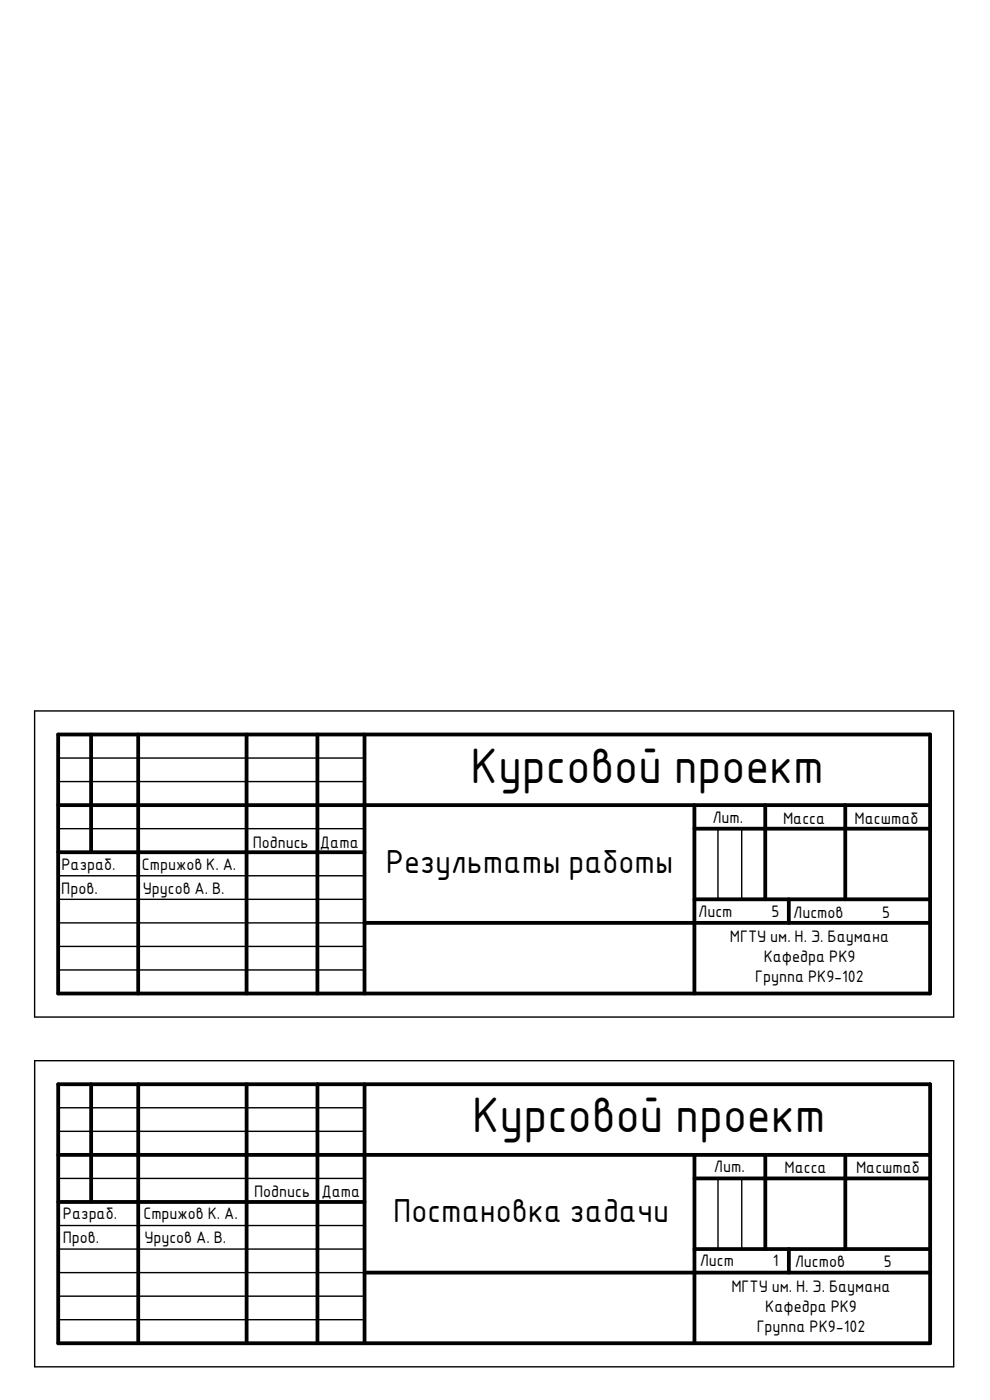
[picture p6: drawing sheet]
<svg xmlns="http://www.w3.org/2000/svg" width="210mm" height="297mm" viewBox="0 0 210 297" stroke-linecap="round" stroke-linejoin="round" font-family="sans-serif">
<defs><g id="words">
<g font-size="10.2">
<text x="99.8" y="166">Курсовой проект</text>
<text x="100.1" y="240.1">Курсовой проект</text>
</g>
<g font-size="6.8">
<text x="81.9" y="185.2">Результаты работы</text>
<text x="83.4" y="259.3">Постановка задачи</text>
</g>
<g font-size="3.4">
<text x="53.6" y="179.9">Подпись</text>
<text x="67.9" y="179.8">Дата</text>
<text x="151.1" y="174.6">Лит.</text>
<text x="166.1" y="174.7">Масса</text>
<text x="181.3" y="174.7">Масштаб</text>
<text x="13" y="184.6">Разраб.</text>
<text x="30.1" y="184.5">Стрижов К. А.</text>
<text x="13" y="189.6">Пров.</text>
<text x="30.3" y="189.6">Урусов А. В.</text>
<text x="148.1" y="194.6">Лист</text>
<text x="163.6" y="194.6">5</text>
<text x="168.3" y="194.7">Листов</text>
<text x="187.2" y="194.7">5</text>
<text x="154.8" y="199.9">МГТУ им. Н. Э. Баумана</text>
<text x="160.2" y="208.4">Группа РК9-102</text>
<text x="162" y="204.1">Кафедра РК9</text>
<text x="151.4" y="248.7">Лит.</text>
<text x="166.4" y="248.8">Масса</text>
<text x="181.6" y="248.8">Масштаб</text>
<text x="53.9" y="253.9">Подпись</text>
<text x="68.2" y="253.9">Дата</text>
<text x="13.3" y="263.7">Пров.</text>
<text x="13.4" y="258.7">Разраб.</text>
<text x="30.4" y="258.6">Стрижов К. А.</text>
<text x="30.6" y="263.7">Урусов А. В.</text>
<text x="148.4" y="268.7">Лист</text>
<text x="163.9" y="268.7">1</text>
<text x="168.6" y="268.8">Листов</text>
<text x="187.5" y="268.8">5</text>
<text x="155.1" y="274">МГТУ им. Н. Э. Баумана</text>
<text x="162.3" y="278.2">Кафедра РК9</text>
<text x="160.5" y="282.5">Группа РК9-102</text>
</g>
</g></defs>
<g fill="none" stroke="#000" stroke-width=".8">
<path d="M12.3 155.8h185v55h-185zM19.3 155.8v25M29.3 155.8v55M52.3 155.8v55M67.3 155.8v55M77.3 155.8v55M12.3 170.8h185M147.3 170.8v40M147.3 175.8h50M162.3 170.8v20M179.3 170.8v20M12.3 180.8h65"/>
<path d="M77.3 195.8h120M147.3 190.8h50M167.3 190.8v5M12.3 230h185v55h-185zM19.3 230v25M29.3 230v55M52.3 230v55M67.3 230v55M77.3 230v55M12.3 245h185M12.3 255h65M147.3 250h50"/>
<path d="M147.3 245v40M162.3 245v20M179.3 245v20M77.3 270h120M147.3 265h50M167.3 265v5"/>
</g>
<g fill="none" stroke="#000" stroke-width=".3">
<path d="M7.3 150.8h195v65h-195zM12.3 160.8h65M12.3 165.8h65M12.3 175.8h65M152.3 175.8v15M157.3 175.8v15M12.3 185.8h65M12.3 190.8h65M12.3 195.8h65M12.3 200.8h65M12.3 205.8h65M7.4 225h194.9v65h-194.9z"/>
<path d="M12.3 235h65M12.3 240h65M12.3 250h65M12.3 260h65M152.3 250v15M157.3 250v15M12.3 265h65M12.3 270h65M12.3 275h65M12.3 280h65"/>
</g>
<use href="#words"/>
</svg>
